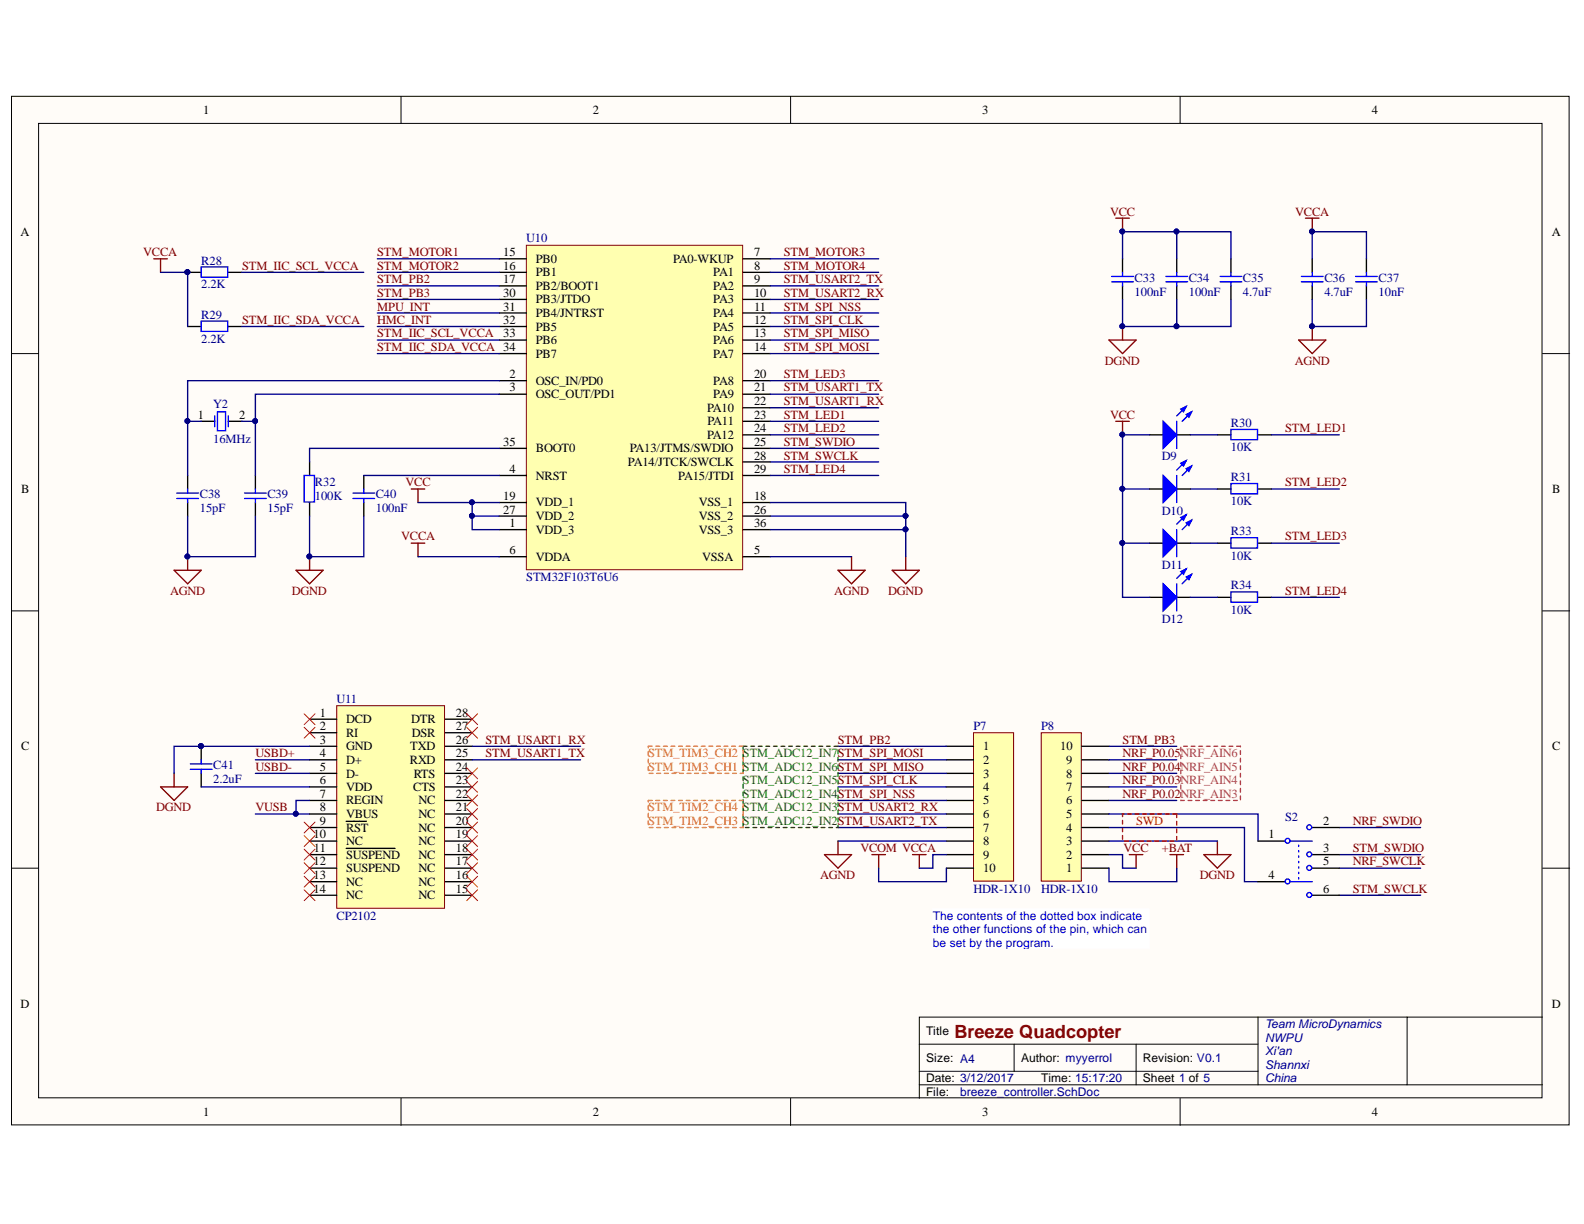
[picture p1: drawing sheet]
<svg xmlns="http://www.w3.org/2000/svg" width="279mm" height="216mm" viewBox="0 0 279 216" stroke-linecap="round" stroke-linejoin="round" font-family="sans-serif">
<defs><g id="words">
<text font-size="3.2" fill="#800000" x="168.3" y="183.1">Breeze Quadcopter</text>
<g font-size="2.2">
<text x="35.9" y="20.1">1</text>
<text x="104.6" y="20.1">2</text>
<text x="173.2" y="20.1">3</text>
<text x="242" y="20.1">4</text>
<text x="3.6" y="41.6">A</text>
<text x="273.7" y="41.6">A</text>
<text x="88.8" y="45.2">15</text>
<text x="88.8" y="47.6">16</text>
<text x="94.5" y="46.4">PB0</text>
<text x="118.7" y="46.4">PA0-WKUP</text>
<text x="133" y="45.2">7</text>
<text x="133" y="47.6">8</text>
<text x="88.8" y="50">17</text>
<text x="88.8" y="52.3">30</text>
<text x="94.5" y="48.8">PB1</text>
<text x="94.5" y="51.1">PB2/BOOT1</text>
<text x="94.5" y="53.5">PB3/JTDO</text>
<text x="125.8" y="48.8">PA1</text>
<text x="125.8" y="51.1">PA2</text>
<text x="125.8" y="53.5">PA3</text>
<text x="133" y="50">9</text>
<text x="133" y="52.3">10</text>
<text x="88.8" y="54.8">31</text>
<text x="88.8" y="57.1">32</text>
<text x="88.8" y="59.5">33</text>
<text x="94.5" y="56">PB4/JNTRST</text>
<text x="94.5" y="58.3">PB5</text>
<text x="125.8" y="56">PA4</text>
<text x="125.8" y="58.3">PA5</text>
<text x="133" y="54.8">11</text>
<text x="133" y="57.1">12</text>
<text x="133" y="59.5">13</text>
<text x="94.5" y="60.7">PB6</text>
<text x="94.5" y="63.1">PB7</text>
<text x="125.8" y="60.7">PA6</text>
<text x="125.8" y="63.1">PA7</text>
<text x="133" y="61.9">14</text>
<text x="89.9" y="66.7">2</text>
<text x="89.9" y="69.1">3</text>
<text x="94.5" y="67.9">OSC_IN/PD0</text>
<text x="94.5" y="70.2">OSC_OUT/PD1</text>
<text x="125.8" y="67.9">PA8</text>
<text x="125.8" y="70.2">PA9</text>
<text x="133" y="71.4">22</text>
<text x="133" y="66.7">20</text>
<text x="133" y="69.1">21</text>
<text x="34.9" y="73.9">1</text>
<text x="42.2" y="73.9">2</text>
<text x="124.7" y="72.7">PA10</text>
<text x="124.7" y="77.4">PA12</text>
<text x="124.8" y="75.1">PA11</text>
<text x="133" y="73.9">23</text>
<text x="133" y="76.2">24</text>
<text x="88.8" y="78.6">35</text>
<text x="89.9" y="83.4">4</text>
<text x="94.5" y="79.8">BOOT0</text>
<text x="110.8" y="82.2">PA14/JTCK/SWCLK</text>
<text x="111.1" y="79.8">PA13/JTMS/SWDIO</text>
<text x="133" y="78.6">25</text>
<text x="133" y="81.1">28</text>
<text x="133" y="83.4">29</text>
<text x="3.7" y="87">B</text>
<text x="88.8" y="88.1">19</text>
<text x="94.5" y="84.6">NRST</text>
<text x="94.5" y="89.3">VDD_1</text>
<text x="119.6" y="84.6">PA15/JTDI</text>
<text x="123.3" y="89.3">VSS_1</text>
<text x="133" y="88.1">18</text>
<text x="273.8" y="87">B</text>
<text x="88.8" y="90.6">27</text>
<text x="89.9" y="93">1</text>
<text x="94.5" y="91.8">VDD_2</text>
<text x="94.5" y="94.1">VDD_3</text>
<text x="123.3" y="91.8">VSS_2</text>
<text x="123.3" y="94.1">VSS_3</text>
<text x="133" y="90.6">26</text>
<text x="133" y="93">36</text>
<text x="89.9" y="97.7">6</text>
<text x="94.5" y="99">VDDA</text>
<text x="123.9" y="99">VSSA</text>
<text x="133" y="97.7">5</text>
<text x="56.4" y="126.4">1</text>
<text x="56.4" y="128.8">2</text>
<text x="56.4" y="131.2">3</text>
<text x="61" y="127.6">DCD</text>
<text x="61" y="130">RI</text>
<text x="72.5" y="127.6">DTR</text>
<text x="72.6" y="130">DSR</text>
<text x="80.4" y="131.2">26</text>
<text x="80.4" y="128.8">27</text>
<text x="80.4" y="126.4">28</text>
<text x="3.7" y="132.3">C</text>
<text x="56.4" y="133.5">4</text>
<text x="56.4" y="136">5</text>
<text x="61" y="132.3">GND</text>
<text x="61" y="134.7">D+</text>
<text x="61" y="137.2">D-</text>
<text x="72.3" y="134.7">RXD</text>
<text x="72.4" y="132.3">TXD</text>
<text x="73" y="137.2">RTS</text>
<text x="80.4" y="136">24</text>
<text x="80.4" y="133.5">25</text>
<text x="173.4" y="132.3">1</text>
<text x="173.4" y="134.7">2</text>
<text x="173.4" y="137.2">3</text>
<text x="187" y="132.3">10</text>
<text x="188" y="137.2">8</text>
<text x="188" y="134.7">9</text>
<text x="273.8" y="132.3">C</text>
<text x="56.4" y="138.3">6</text>
<text x="56.4" y="140.7">7</text>
<text x="56.4" y="143.1">8</text>
<text x="61" y="139.5">VDD</text>
<text x="61" y="141.9">REGIN</text>
<text x="72.9" y="139.5">CTS</text>
<text x="73.8" y="141.9">NC</text>
<text x="80.4" y="143.1">21</text>
<text x="80.4" y="140.7">22</text>
<text x="80.4" y="138.3">23</text>
<text x="173.4" y="139.5">4</text>
<text x="173.4" y="141.9">5</text>
<text x="188" y="141.9">6</text>
<text x="188" y="139.5">7</text>
<text x="55.3" y="147.9">10</text>
<text x="56.4" y="145.5">9</text>
<text x="61" y="144.3">VBUS</text>
<text x="61" y="146.7">RST</text>
<text x="61" y="149.1">NC</text>
<text x="73.8" y="149.1">NC</text>
<text x="73.8" y="146.7">NC</text>
<text x="73.8" y="144.3">NC</text>
<text x="80.4" y="147.9">19</text>
<text x="80.4" y="145.5">20</text>
<text x="173.4" y="144.3">6</text>
<text x="173.4" y="146.7">7</text>
<text x="173.4" y="149.1">8</text>
<text x="188" y="149.1">3</text>
<text x="188" y="146.7">4</text>
<text x="188" y="144.3">5</text>
<text x="223.7" y="147.9">1</text>
<text x="233.4" y="145.5">2</text>
<text x="55.3" y="152.6">12</text>
<text x="55.3" y="155.1">13</text>
<text x="55.4" y="150.3">11</text>
<text x="61" y="151.4">SUSPEND</text>
<text x="61" y="153.9">SUSPEND</text>
<text x="73.8" y="153.9">NC</text>
<text x="73.8" y="151.4">NC</text>
<text x="80.4" y="155.1">16</text>
<text x="80.4" y="152.6">17</text>
<text x="80.4" y="150.3">18</text>
<text x="173.4" y="151.4">9</text>
<text x="173.4" y="153.9">10</text>
<text x="188" y="153.9">1</text>
<text x="188" y="151.4">2</text>
<text x="223.7" y="155.1">4</text>
<text x="233.4" y="150.3">3</text>
<text x="233.4" y="152.6">5</text>
<text x="55.3" y="157.4">14</text>
<text x="61" y="156.3">NC</text>
<text x="61" y="158.6">NC</text>
<text x="73.8" y="158.6">NC</text>
<text x="73.8" y="156.3">NC</text>
<text x="80.4" y="157.4">15</text>
<text x="233.4" y="157.4">6</text>
<text x="3.6" y="177.7">D</text>
<text x="273.7" y="177.7">D</text>
<text x="35.9" y="196.8">1</text>
<text x="104.6" y="196.8">2</text>
<text x="173.2" y="196.8">3</text>
<text x="242" y="196.8">4</text>
</g>
<g font-size="2.2" fill="#800000">
<text x="195.8" y="38">VCC</text>
<text x="228.5" y="38">VCCA</text>
<text x="25.3" y="45.2">VCCA</text>
<text x="42.7" y="47.6">STM_IIC_SCL_VCCA</text>
<text x="66.5" y="45.2">STM_MOTOR1</text>
<text x="66.5" y="47.6">STM_MOTOR2</text>
<text x="138.2" y="45.2">STM_MOTOR3</text>
<text x="138.2" y="47.6">STM_MOTOR4</text>
<text x="66.5" y="50">STM_PB2</text>
<text x="66.5" y="52.3">STM_PB3</text>
<text x="138.2" y="50">STM_USART2_TX</text>
<text x="138.2" y="52.3">STM_USART2_RX</text>
<text x="42.7" y="57.1">STM_IIC_SDA_VCCA</text>
<text x="66.5" y="54.8">MPU_INT</text>
<text x="66.5" y="57.1">HMC_INT</text>
<text x="66.5" y="59.5">STM_IIC_SCL_VCCA</text>
<text x="138.2" y="54.8">STM_SPI_NSS</text>
<text x="138.2" y="57.1">STM_SPI_CLK</text>
<text x="138.2" y="59.5">STM_SPI_MISO</text>
<text x="66.5" y="61.9">STM_IIC_SDA_VCCA 34</text>
<text x="138.2" y="61.9">STM_SPI_MOSI</text>
<text x="194.9" y="64.3">DGND</text>
<text x="228.4" y="64.3">AGND</text>
<text x="138.2" y="69.1">STM_USART1_TX</text>
<text x="138.2" y="71.4">STM_USART1_RX</text>
<text x="138.2" y="66.7">STM_LED3</text>
<text x="138.2" y="73.9">STM_LED1</text>
<text x="138.2" y="76.2">STM_LED2</text>
<text x="195.8" y="73.9">VCC</text>
<text x="226.7" y="76.2">STM_LED1</text>
<text x="138.2" y="78.6">STM_SWDIO</text>
<text x="138.2" y="81.1">STM_SWCLK</text>
<text x="138.2" y="83.4">STM_LED4</text>
<text x="71.5" y="85.8">VCC</text>
<text x="226.7" y="85.8">STM_LED2</text>
<text x="70.8" y="95.3">VCCA</text>
<text x="226.7" y="95.3">STM_LED3</text>
<text x="30" y="104.9">AGND</text>
<text x="51.5" y="104.9">DGND</text>
<text x="147.1" y="104.9">AGND</text>
<text x="156.7" y="104.9">DGND</text>
<text x="226.7" y="104.9">STM_LED4</text>
<text x="85.7" y="131.2">STM_USART1_RX</text>
<text x="147.8" y="131.2">STM_PB2</text>
<text x="198" y="131.2">STM_PB3</text>
<text x="45.1" y="133.5">USBD+</text>
<text x="45.1" y="136">USBD-</text>
<text x="85.7" y="133.5">STM_USART1_TX</text>
<text x="198" y="133.5">NRF_P0.05NRF_AIN6</text>
<text x="198" y="136">NRF_P0.04NRF_AIN5</text>
<text x="27.6" y="143.1">DGND</text>
<text x="45.1" y="143.1">VUSB</text>
<text x="198" y="138.3">NRF_P0.03NRF_AIN4</text>
<text x="198" y="140.7">NRF_P0.02NRF_AIN3</text>
<text x="238.6" y="145.5">NRF_SWDIO</text>
<text x="144.7" y="155.1">AGND</text>
<text x="151.8" y="150.3">VCOM VCCA</text>
<text x="198.2" y="150.3">VCC</text>
<text x="205" y="150.3">+BAT</text>
<text x="211.6" y="155.1">DGND</text>
<text x="238.6" y="150.3">STM_SWDIO</text>
<text x="238.6" y="152.6">NRF_SWCLK</text>
<text x="238.6" y="157.4">STM_SWCLK</text>
</g>
<g font-size="2.2" fill="#000080">
<text x="35.5" y="46.7">R28</text>
<text x="92.8" y="42.8">U10</text>
<text x="35.5" y="50.9">2.2K</text>
<text x="200.1" y="52.2">100nF</text>
<text x="200.1" y="49.7">C33</text>
<text x="209.7" y="52.2">100nF</text>
<text x="209.7" y="49.7">C34</text>
<text x="219.2" y="52.2">4.7uF</text>
<text x="219.2" y="49.7">C35</text>
<text x="233.6" y="52.2">4.7uF</text>
<text x="233.6" y="49.7">C36</text>
<text x="243.2" y="52.2">10nF</text>
<text x="243.2" y="49.7">C37</text>
<text x="35.5" y="56.2">R29</text>
<text x="35.5" y="60.4">2.2K</text>
<text x="37.6" y="71.9">Y2</text>
<text x="217.1" y="75.3">R30</text>
<text x="37.6" y="78.2">16MHz</text>
<text x="205" y="81.2">D9</text>
<text x="217.1" y="79.6">10K</text>
<text x="35.3" y="87.9">C38</text>
<text x="47.2" y="87.9">C39</text>
<text x="55.6" y="88.1">100K</text>
<text x="55.6" y="85.8">R32</text>
<text x="66.3" y="87.9">C40</text>
<text x="217.1" y="89.2">10K</text>
<text x="217.1" y="84.9">R31</text>
<text x="35.3" y="90.3">15pF</text>
<text x="47.2" y="90.3">15pF</text>
<text x="66.3" y="90.3">100nF</text>
<text x="205" y="90.8">D10</text>
<text x="217.1" y="94.4">R33</text>
<text x="205" y="100.3">D11</text>
<text x="217.1" y="98.7">10K</text>
<text x="92.8" y="102.5">STM32F103T6U6</text>
<text x="217.1" y="104">R34</text>
<text x="205" y="110">D12</text>
<text x="217.1" y="108.3">10K</text>
<text x="59.4" y="124">U11</text>
<text x="171.7" y="128.8">P7</text>
<text x="183.6" y="128.8">P8</text>
<text x="37.6" y="135.7">C41</text>
<text x="37.6" y="138.1">2.2uF</text>
<text x="226.7" y="144.8">S2</text>
<text x="171.7" y="157.4">HDR-1X10</text>
<text x="183.6" y="157.4">HDR-1X10</text>
<text x="59.4" y="162.3">CP2102</text>
</g>
<g font-size="2.2" fill="#fd8300">
<text x="114.3" y="133.5">STM_TIM3_CH2 STM_ADC12_IN7STM_SPI_MOSI</text>
<text x="114.3" y="136">STM_TIM3_CH1 STM_ADC12_IN6STM_SPI_MISO</text>
<text x="114.3" y="143.1">STM_TIM2_CH4 STM_ADC12_IN3STM_USART2_RX</text>
<text x="114.3" y="145.5">STM_TIM2_CH3 STM_ADC12_IN2STM_USART2_TX</text>
</g>
<g font-size="2.2" fill="#008000">
<text x="131.1" y="138.3">STM_ADC12_IN5STM_SPI_CLK</text>
<text x="131.1" y="140.7">STM_ADC12_IN4STM_SPI_NSS</text>
</g>
<text font-size="2.2" fill="#f00" x="200.4" y="145.5">SWD</text>
<g font-size="2.1" fill="#00f">
<text x="164.5" y="162.3">The contents of the dotted box indicate</text>
<text x="164.5" y="164.6">the other functions of the pin, which can</text>
<text x="164.5" y="167">be set by the program.</text>
</g>
<g font-size="2.1">
<text x="163.4" y="182.5">Title</text>
<text x="163.4" y="187.3">Size: A4</text>
<text x="163.4" y="190.9">Date: 3/12/2017</text>
<text x="180.1" y="187.3">Author: myyerrol</text>
<text x="183.6" y="190.9">Time: 15:17:20</text>
<text x="201.6" y="187.3">Revision: V0.1</text>
<text x="201.6" y="190.9">Sheet 1 of 5</text>
<text x="163.4" y="193.3">File:</text>
</g>
<g font-size="2.1" fill="#000080">
<text x="223.1" y="181.4">Team MicroDynamics</text>
<text x="223.1" y="183.7">NWPU</text>
<text x="223.1" y="186.1">Xi'an</text>
<text x="223.1" y="188.5">Shannxi</text>
<text x="223.1" y="190.9">China</text>
<text x="169.4" y="193.3">breeze_controller.SchDoc</text>
</g>
</g></defs>
<g fill="#fffcf8" stroke="#000" stroke-width=".18">
<path d="M2 17h274.8v181.4h-274.8z"/>
<path d="M6.8 21.8h265.2v171.8h-265.2z"/>
</g>
<g fill="none" stroke="#000" stroke-width=".18">
<path d="M70.7 17v4.8M139.5 17v4.8M208.2 17v4.8M2 62.4h4.8M272.1 62.4h4.8M2 107.8h4.8M272.1 107.8h4.8M2 153.1h4.8M272.1 153.1h4.8M221.9 179.4v12M248.2 179.4h-86v14.3M272.1 179.4h-23.9v12"/>
<path d="M70.7 193.7v4.8M139.5 193.7v4.8M162.2 184.2h59.7M162.2 191.4h109.9M162.2 189h59.7M178.9 184.2v4.8M200.4 184.2v7.2M208.2 193.7v4.8"/>
</g>
<path d="M59.4 124.5h19v35.7h-19z" fill="#ffffb0" stroke="#800000" stroke-width=".18"/>
<g fill="none" stroke="#000" stroke-width=".24">
<path d="M35.5 131.6v2.4M35.5 136.4v2.4M54.6 126.9h4.8M54.6 129.2h4.8M54.6 131.6h4.8M54.6 134h4.8M54.6 136.4h4.8M54.6 138.8h4.8M78.5 126.9h4.8M78.5 129.2h4.8M78.5 131.6h4.8M78.5 134h4.8"/>
<path d="M78.5 136.4h4.8M78.5 138.8h4.8M54.6 141.2h4.8M54.6 143.6h4.8M54.6 146h4.8M54.6 148.4h4.8M54.6 150.7h4.8M54.6 153.1h4.8M54.6 155.5h4.8M54.6 157.9h4.8M61.1 144.9h2.3M61.1 149.6h.9"/>
<path d="M62.1 149.6h2.3M63.4 144.9h1.2M64.4 149.6h1.1M65.6 149.6h1.2M66.9 149.6h1.4M68.3 149.6h1.4M78.5 141.2h4.8M78.5 143.6h4.8M78.5 146h4.8M78.5 148.4h4.8M78.5 150.7h4.8M78.5 153.1h4.8"/>
<path d="M78.5 155.5h4.8M78.5 157.9h4.8"/>
</g>
<g fill="none" stroke="#f00" stroke-width=".18">
<path d="M53.7 125.9l1.9 1.9M53.7 128.3l1.9 1.9M55.6 125.9l-1.9 1.9M55.6 128.3l-1.9 1.9M82.3 137.8l1.9 2M82.3 135.5l1.9 1.9M82.3 128.3l1.9 1.9M82.3 125.9l1.9 1.9M84.2 137.8l-1.9 2M84.2 135.5l-1.9 1.9M84.2 128.3l-1.9 1.9M84.2 125.9l-1.9 1.9"/>
<path d="M53.7 145l1.9 1.9M53.7 147.4l1.9 1.9M53.7 149.8l1.9 1.9M53.7 152.2l1.9 1.9M53.7 154.6l1.9 1.9M53.7 157l1.9 1.9M55.6 145l-1.9 1.9M55.6 147.4l-1.9 1.9M55.6 149.8l-1.9 1.9M55.6 152.2l-1.9 1.9M55.6 154.6l-1.9 1.9M55.6 157l-1.9 1.9"/>
<path d="M82.3 157l1.9 1.9M82.3 154.6l1.9 1.9M82.3 152.2l1.9 1.9M82.3 149.8l1.9 1.9M82.3 147.4l1.9 1.9M82.3 145l1.9 1.9M82.3 142.6l1.9 1.9M82.3 140.2l1.9 1.9M84.2 157l-1.9 1.9M84.2 154.6l-1.9 1.9M84.2 152.2l-1.9 1.9M84.2 149.8l-1.9 1.9"/>
<path d="M84.2 147.4l-1.9 1.9M84.2 145l-1.9 1.9M84.2 142.6l-1.9 1.9M84.2 140.2l-1.9 1.9"/>
</g>
<path d="M35.5 138.8h19.1M45 136.4h9.6M45 134h9.6M83.3 134h19.1M83.3 131.6h19.1M45 143.6h9.6M54.6 141.2h-2.4v2.4" fill="none" stroke="#000080" stroke-width=".24"/>
<g fill="#000080" stroke="#000080" stroke-width=".18">
<circle cx="35.4" cy="131.6" r=".43"/>
<circle cx="52.2" cy="143.5" r=".43"/>
</g>
<path d="M33.6 134.7h3.8M33.6 135.7h3.8M35.5 134v.7M35.5 135.7v.7" fill="none" stroke="#00f" stroke-width=".24"/>
<path d="M28.3 138.8h4.8l-2.4 2.4zM30.7 136.4v2.4" fill="none" stroke="#800000" stroke-width=".24"/>
<path d="M92.8 43.3h38.2v57.2h-38.2z" fill="#ffffb0" stroke="#800000" stroke-width=".18"/>
<g fill="none" stroke="#000" stroke-width=".24">
<path d="M33.1 48h2.4M33.1 57.6h2.4M40.3 48h2.4M40.3 57.6h2.4M88.1 45.7h4.7M88.1 48h4.7M88.1 50.4h4.7M88.1 52.8h4.7M88.1 55.2h4.7M88.1 57.6h4.7M88.1 60h4.7M131.1 45.7h4.8"/>
<path d="M131.1 48h4.8M131.1 50.4h4.8M131.1 52.8h4.8M131.1 55.2h4.8M131.1 57.6h4.8M131.1 60h4.8M198 45.7v2.3M198 50.4v2.4M207.6 45.7v2.3M207.6 50.4v2.4M217.1 45.7v2.3M217.1 50.4v2.4"/>
<path d="M231.5 45.7v2.3M231.5 50.4v2.4M241 45.7v2.3M241 50.4v2.4M35.5 74.3h2.4M40.3 74.3h2.4M88.1 79.1h4.7M88.1 67.1h4.7M88.1 69.5h4.7M88.1 62.4h4.7M131.1 79.1h4.8M131.1 67.1h4.8"/>
<path d="M131.1 69.5h4.8M131.1 71.9h4.8M131.1 74.3h4.8M131.1 76.7h4.8M131.1 62.4h4.8M202.8 76.7h2.4M207.6 76.7h2.4M214.7 76.7h2.4M221.9 76.7h2.4M33.1 83.9v2.4M33.1 88.6v2.4M45 83.9v2.4"/>
<path d="M45 88.6v2.4M54.6 81.5v2.4M54.6 88.6v2.4M64.2 83.9v2.4M64.2 88.6v2.4M88.1 83.9h4.7M88.1 88.6h4.7M88.1 91h4.7M88.1 93.4h4.7M88.1 98.2h4.7M131.1 83.9h4.8M131.1 81.5h4.8"/>
<path d="M131.1 88.6h4.8M131.1 91h4.8M131.1 93.4h4.8M131.1 98.2h4.8M214.7 86.3h2.4M214.7 95.8h2.4M221.9 86.3h2.4M221.9 95.8h2.4M214.7 105.4h2.4M221.9 105.4h2.4"/>
</g>
<g fill="none" stroke="#000080" stroke-width=".24">
<path d="M28.3 48h4.8v9.6M135.9 50.4h19.1M135.9 52.8h19.1M135.9 48h19.1M135.9 45.7h19.1M135.9 55.2h19.1M135.9 57.6h19.1M135.9 60h19.1M198 52.8v4.8h9.6v-4.8M217.1 52.8v4.8h-9.5M231.5 52.8v4.8h9.5v-4.8M35.5 74.3h-2.4v9.6"/>
<path d="M45 74.3v9.6M88.1 79.1h-33.5v2.4M88.1 69.5h-43.1v4.8h-2.3M88.1 67.1h-55v7.2M135.9 62.4h19.1M33.1 91v7.2h11.9v-7.2M54.6 91v7.2h9.6v-7.2M64.2 83.9h23.9M73.7 88.6h14.4M73.7 98.2h14.4M83.3 88.6v2.4h4.8M83.3 91v2.4h4.8"/>
<path d="M135.9 88.6h23.9v9.6M135.9 98.2h14.3M135.9 91h23.9M135.9 93.4h23.9"/>
</g>
<g fill="none" stroke="#00f" stroke-width=".24">
<path d="M35.5 47.1h4.7v1.8h-4.7zM35.5 56.6h4.7v1.9h-4.7zM196.1 49.7h3.8M196.1 48.8h3.8M198 48v.8M198 49.7v.7M205.7 49.7h3.8M205.7 48.8h3.8M207.6 48v.8M207.6 49.7v.7M215.2 49.7h3.8M215.2 48.8h3.8"/>
<path d="M217.1 48v.8M217.1 49.7v.7M229.6 49.7h3.8M229.6 48.8h3.8M231.5 48v.8M231.5 49.7v.7M239.1 49.7h3.8M239.1 48.8h3.8M241 48v.8M241 49.7v.7M37.9 73.4v1.9M38.4 72.6h1.4v3.4h-1.4z"/>
<path d="M40.3 73.4v1.9M217.1 75.7h4.7v1.9h-4.7zM31.2 87.9h3.8M31.2 87h3.8M33.1 86.3v.7M33.1 87.9v.7M43.1 87.9h3.9M43.1 87h3.9M45 86.3v.7M45 87.9v.7M53.7 83.9h1.8v4.6h-1.8zM62.3 87.9h3.8"/>
<path d="M62.3 87h3.8M64.2 86.3v.7M64.2 87.9v.7M217.1 85.3h4.7v1.8h-4.7zM217.1 94.9h4.7v1.8h-4.7zM217.1 104.4h4.7v1.8h-4.7z"/>
</g>
<g fill="none" stroke="#800000" stroke-width=".24">
<path d="M196.8 38.5h2.4M198 38.5v2.4M230.3 38.5h2.4M231.5 38.5v2.4M27.1 45.7h2.4M28.3 45.7v2.3M195.6 60h4.8l-2.4 2.4zM198 57.6v2.4M229.1 60h4.8l-2.4 2.4zM231.5 57.6v2.4M196.8 74.3h2.4M198 74.3v2.4"/>
<path d="M33.1 98.2v2.4M54.6 98.2v2.4M72.5 86.3h2.4M72.5 95.8h2.4M73.7 86.3v2.3M73.7 95.8v2.4M150.2 98.2v2.4M159.8 98.2v2.4M30.7 100.6h4.8l-2.4 2.4zM52.2 100.6h4.8l-2.4 2.4zM147.8 100.6h4.8l-2.4 2.4zM157.4 100.6h4.8l-2.4 2.4z"/>
</g>
<g fill="#000080" stroke="#000080" stroke-width=".18">
<circle cx="83.2" cy="88.6" r=".43"/>
<circle cx="83.2" cy="91" r=".43"/>
<circle cx="54.6" cy="98.2" r=".43"/>
<circle cx="33.1" cy="98.2" r=".43"/>
<circle cx="45" cy="74.3" r=".43"/>
<circle cx="33.1" cy="74.3" r=".43"/>
<circle cx="159.7" cy="91" r=".43"/>
<circle cx="159.7" cy="93.4" r=".43"/>
<circle cx="198" cy="57.5" r=".43"/>
<circle cx="231.4" cy="57.5" r=".43"/>
<circle cx="207.5" cy="57.5" r=".43"/>
<circle cx="198" cy="40.8" r=".43"/>
<circle cx="231.4" cy="40.8" r=".43"/>
<circle cx="33.1" cy="48" r=".43"/>
<circle cx="198" cy="76.7" r=".43"/>
</g>
<path d="M205.2 74.3l2.4 2.4-2.4 2.4z" fill="#00f"/>
<path d="M205.2 74.3l2.4 2.4-2.4 2.4zM209.2 71.7l-1.6 1.7M210.2 72.6l-1.7 1.7" fill="none" stroke="#00f" stroke-width=".24"/>
<path d="M209.2 73.1l1-.5-.5 1z" fill="#00f"/>
<path d="M209.2 73.1l1-.5-.5 1z" fill="none" stroke="#00f" stroke-width=".24"/>
<path d="M208.3 72.2l.9-.5-.4 .9z" fill="#00f"/>
<path d="M207.6 74.3v4.8M208.3 72.2l.9-.5-.4 .9z" fill="none" stroke="#00f" stroke-width=".24"/>
<path d="M202.8 86.3h2.4M207.6 86.3h2.4" fill="none" stroke="#000" stroke-width=".24"/>
<path d="M205.2 83.9l2.4 2.4-2.4 2.3z" fill="#00f"/>
<path d="M205.2 83.9l2.4 2.4-2.4 2.3zM209.2 81.2l-1.6 1.7M210.2 82.2l-1.7 1.7" fill="none" stroke="#00f" stroke-width=".24"/>
<path d="M209.2 82.7l1-.5-.5 1z" fill="#00f"/>
<path d="M209.2 82.7l1-.5-.5 1z" fill="none" stroke="#00f" stroke-width=".24"/>
<path d="M208.3 81.7l.9-.5-.4 1z" fill="#00f"/>
<path d="M207.6 83.9v4.7M208.3 81.7l.9-.5-.4 1z" fill="none" stroke="#00f" stroke-width=".24"/>
<path d="M202.8 95.8h2.4M207.6 95.8h2.4" fill="none" stroke="#000" stroke-width=".24"/>
<path d="M205.2 93.4l2.4 2.4-2.4 2.4z" fill="#00f"/>
<path d="M205.2 93.4l2.4 2.4-2.4 2.4zM209.2 90.8l-1.6 1.7M210.2 91.7l-1.7 1.7" fill="none" stroke="#00f" stroke-width=".24"/>
<path d="M209.2 92.2l1-.5-.5 1z" fill="#00f"/>
<path d="M209.2 92.2l1-.5-.5 1z" fill="none" stroke="#00f" stroke-width=".24"/>
<path d="M208.3 91.3l.9-.5-.4 .9z" fill="#00f"/>
<path d="M207.6 93.4v4.8M208.3 91.3l.9-.5-.4 .9z" fill="none" stroke="#00f" stroke-width=".24"/>
<path d="M202.8 105.4h2.4M207.6 105.4h2.4" fill="none" stroke="#000" stroke-width=".24"/>
<path d="M205.2 103l2.4 2.4-2.4 2.4z" fill="#00f"/>
<path d="M205.2 103l2.4 2.4-2.4 2.4zM209.2 100.3l-1.6 1.7M210.2 101.3l-1.7 1.7" fill="none" stroke="#00f" stroke-width=".24"/>
<path d="M209.2 101.8l1-.5-.5 1z" fill="#00f"/>
<path d="M209.2 101.8l1-.5-.5 1z" fill="none" stroke="#00f" stroke-width=".24"/>
<path d="M208.3 100.8l.9-.5-.4 1z" fill="#00f"/>
<path d="M207.6 103v4.8M208.3 100.8l.9-.5-.4 1z" fill="none" stroke="#00f" stroke-width=".24"/>
<g fill="none" stroke="#000080" stroke-width=".24">
<path d="M135.9 76.7h19.1M135.9 69.5h19.1M135.9 71.9h19.1M135.9 67.1h19.1M135.9 74.3h19.1M135.9 79.1h19.1M202.8 76.7h-4.8v28.7h4.8M210 76.7h4.7M224.3 76.7h11.9M135.9 81.5h19.1M135.9 83.9h19.1M198 86.3h4.8"/>
<path d="M198 95.8h4.8M210 86.3h4.7M210 95.8h4.7M224.3 86.3h11.9M224.3 95.8h11.9M210 105.4h4.7M224.3 105.4h11.9"/>
</g>
<g fill="#000080" stroke="#000080" stroke-width=".18">
<circle cx="198" cy="95.8" r=".43"/>
<circle cx="198" cy="86.2" r=".43"/>
<circle cx="198" cy="76.7" r=".43"/>
</g>
<path d="M171.7 129.2h7.1v26.2h-7.1z" fill="#ffffb0" stroke="#800000" stroke-width=".18"/>
<path d="M166.9 131.6h4.8M166.9 134h4.8M166.9 136.4h4.8M166.9 138.8h4.8M166.9 141.2h4.8M166.9 143.6h4.8M166.9 146h4.8M166.9 148.4h4.8M166.9 150.7h4.8M166.9 153.1h4.8" fill="none" stroke="#000" stroke-width=".24"/>
<path d="M183.7 129.2h7v26.2h-7z" fill="#ffffb0" stroke="#800000" stroke-width=".18"/>
<g fill="none" stroke="#000" stroke-width=".24">
<path d="M190.8 138.8h4.8M190.8 136.4h4.8M190.8 134h4.8M190.8 131.6h4.8M190.8 153.1h4.8M190.8 150.7h4.8M190.8 148.4h4.8M190.8 146h4.8M190.8 143.6h4.8M190.8 141.2h4.8M221.9 148.4h4.8M221.9 155.5h4.8"/>
<path d="M231.5 153.1h4.7M231.5 150.7h4.7M231.5 146h4.7M231.5 157.9h4.7"/>
</g>
<g fill="none" stroke="#000080" stroke-width=".24">
<path d="M42.7 48h21.5M42.7 57.6h21.5M66.6 48h21.5M66.6 57.6h21.5M66.6 60h21.5M66.6 55.2h21.5M66.6 52.8h21.5M66.6 50.4h21.5M66.6 45.7h21.5M198 45.7v-4.8h19.1v4.8M207.6 40.9v4.8M231.5 45.7v-4.8h9.5v4.8"/>
<path d="M66.6 62.4h21.5M54.6 131.6h-23.9v4.8M147.8 131.6h19.1M147.8 134h19.1M147.8 136.4h19.1M147.8 138.8h19.1M195.6 131.6h12M195.6 134h12M195.6 136.4h12M195.6 138.8h12M147.8 141.2h19.1M147.8 143.6h19.1"/>
<path d="M147.8 146h19.1M147.8 148.4h19.1M155 153.1v2.4h11.9v-2.4M166.9 150.7h-2.4v2.4h-2.3M195.6 150.7h2.4v2.4h2.4M195.6 153.1v2.4h12v-2.4M195.6 143.6h26.3v4.8M195.6 146h23.9v9.5h2.4M195.6 141.2h12M195.6 148.4h19.1M236.2 146h14.4M236.2 150.7h14.4"/>
<path d="M236.2 153.1h14.4M236.2 157.9h14.4"/>
</g>
<path d="M145.4 150.7h4.8l-2.4 2.4zM147.8 148.4v2.3M153.8 150.7h2.4M155 150.7v2.4M161 150.7h2.3M162.2 150.7v2.4M199.2 150.7h2.4M200.4 150.7v2.4M206.4 150.7h2.4M207.6 150.7v2.4M212.3 150.7h4.8l-2.4 2.4zM214.7 148.4v2.3" fill="none" stroke="#800000" stroke-width=".24"/>
<path d="M131.1 131.6h16.7v14.4h-16.7v-14.4" fill="none" stroke="#008000" stroke-width=".24" stroke-dasharray=".7 .7"/>
<path d="M114.4 131.6h16.7v4.8h-16.7v-4.8M114.4 141.2h16.7v4.8h-16.7v-4.8" fill="none" stroke="#fd8300" stroke-width=".24" stroke-dasharray=".7 .7"/>
<path d="M218.8 131.6h-10.5v9.6h10.5v-9.6" fill="none" stroke="#c5008e" stroke-width=".24" stroke-dasharray=".7 .7"/>
<path d="M207.6 143.6h-9.6v4.8h9.6v-4.8" fill="none" stroke="#f00" stroke-width=".24" stroke-dasharray=".7 .7"/>
<g fill="#000080" stroke="#000080" stroke-width=".18">
<circle cx="35.4" cy="131.6" r=".43"/>
<circle cx="198" cy="40.8" r=".43"/>
<circle cx="207.5" cy="40.8" r=".43"/>
<circle cx="231.4" cy="40.8" r=".43"/>
</g>
<path d="M164.5 160.3h38.2v7.1h-38.2z" fill="#fff" stroke="#fff" stroke-width=".18"/>
<g fill="none" stroke="#00f" stroke-width=".24">
<path d="M227.6 155.5h3.9M227.6 148.4h3.9M229.1 149.1v.2M229.1 150v.3M229.1 151v.2M229.1 151.9v.3M229.1 152.9v.2M229.1 153.9v.2M229.1 154.8v.2"/>
<circle cx="227.1" cy="148.3" r=".43"/>
<circle cx="227.1" cy="155.5" r=".43"/>
<circle cx="230.9" cy="145.9" r=".43"/>
<circle cx="230.9" cy="150.7" r=".43"/>
<circle cx="230.9" cy="157.9" r=".43"/>
<circle cx="230.9" cy="153.1" r=".43"/>
</g>
<use href="#words"/>
</svg>
